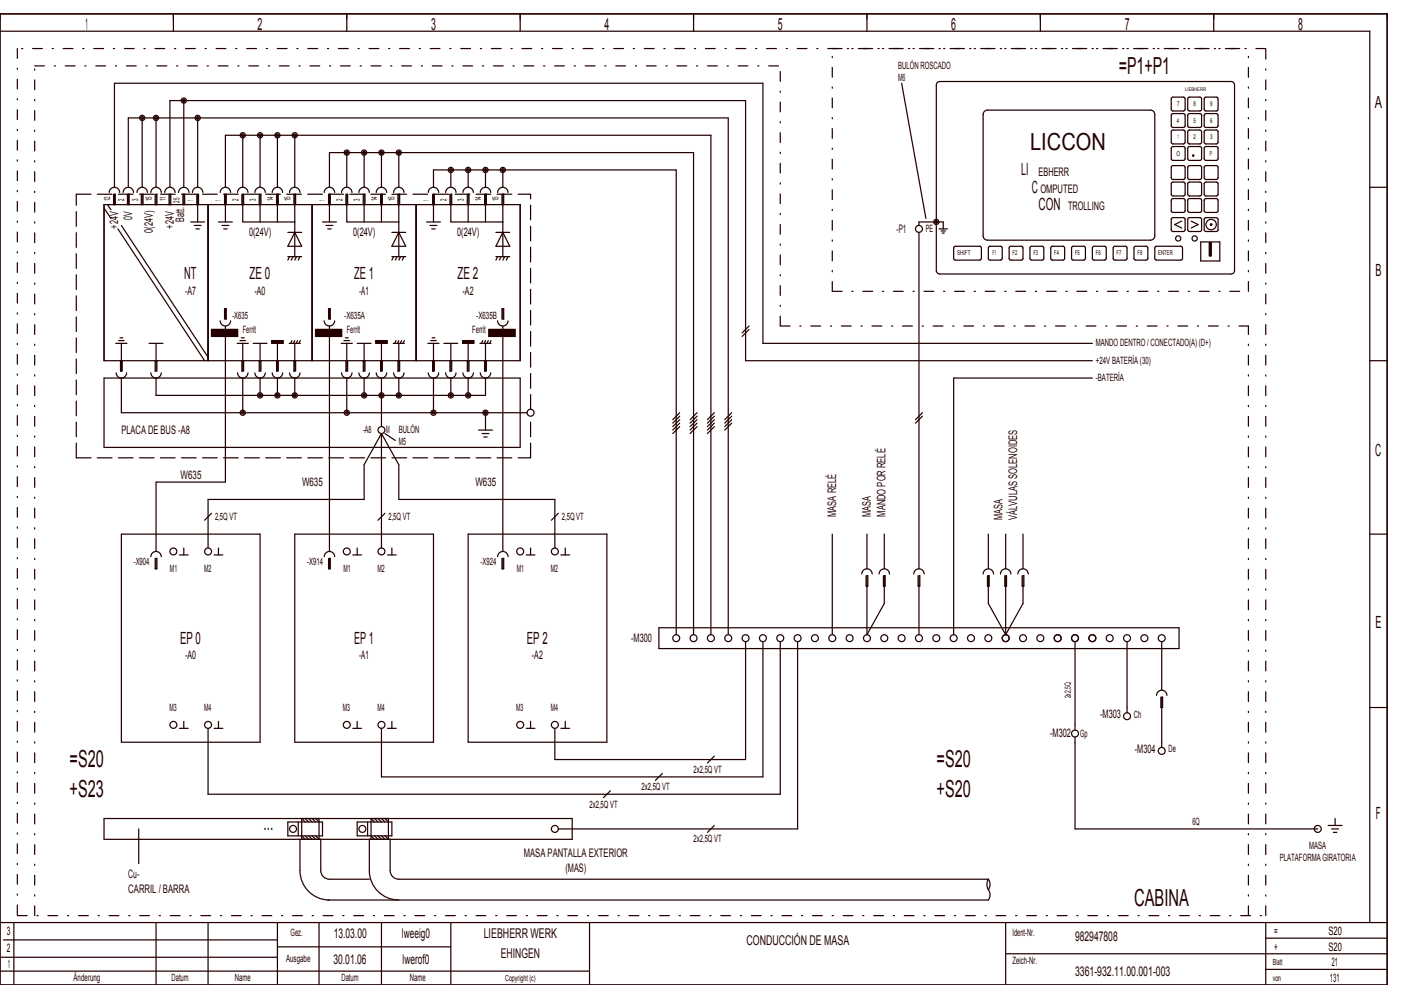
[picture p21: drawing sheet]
<svg xmlns="http://www.w3.org/2000/svg" width="404mm" height="284mm" viewBox="0 0 404 284" stroke-linecap="round" stroke-linejoin="round" font-family="sans-serif">
<defs><g id="words">
<g font-size="6.8" fill="#240000">
<text x="322.6" y="21.2">=P1+P1</text>
<text x="297" y="43.2">LICCON</text>
<text x="20.1" y="221.2">=S20</text>
<text x="270.1" y="221.2">=S20</text>
<text x="20.1" y="229.7">+S23</text>
<text x="270.1" y="229.7">+S20</text>
<text x="76" y="239.2">...</text>
<text x="327" y="261.2">CABINA</text>
</g>
<g font-size="4.8" fill="#240000">
<text x="24.6" y="8.6">1</text>
<text x="74.3" y="8.6">2</text>
<text x="124.3" y="8.6">3</text>
<text x="174.3" y="8.6">4</text>
<text x="224.3" y="8.6">5</text>
<text x="274.3" y="8.6">6</text>
<text x="324.3" y="8.6">7</text>
<text x="374.3" y="8.6">8</text>
<text x="396.5" y="31.1">A</text>
<text x="294.5" y="50.6">LI</text>
<text x="297.5" y="55.6">C</text>
<text x="299.5" y="60.6">CON</text>
<text x="53.2" y="80.6">NT</text>
<text x="71.9" y="80.6">ZE 0</text>
<text x="102.2" y="80.6">ZE 1</text>
<text x="131.9" y="80.6">ZE 2</text>
<text x="396.7" y="79.6">B</text>
<text x="396.6" y="131.6">C</text>
<text x="51.9" y="185.6">EP 0</text>
<text x="102.2" y="185.6">EP 1</text>
<text x="151.9" y="185.6">EP 2</text>
<text x="396.7" y="181.1">E</text>
<text x="396.8" y="236.1">F</text>
</g>
<g font-size="3.9" fill="#240000">
<text x="96.2" y="270.3">13.03.00</text>
<text x="115.9" y="270.3">lweeig0</text>
<text x="139.5" y="270.3">LIEBHERR WERK</text>
<text x="215.3" y="272.3">CONDUCCIÓN DE MASA</text>
<text x="310" y="271.3">982947808</text>
<text x="96.2" y="277.8">30.01.06</text>
<text x="116.1" y="277.8">lwerof0</text>
<text x="144.4" y="276.3">EHINGEN</text>
<text x="310" y="281.3">3361­932.11.00.001­003</text>
</g>
<g font-size="3.4" fill="#240000">
<text x="299.5" y="50.6">EBHERR</text>
<text x="300" y="55.6">OMPUTED</text>
<text x="34.1" y="65.9" transform="rotate(-90 34.1 65.9)">+24V</text>
<text x="38.1" y="63.4" transform="rotate(-90 38.1 63.4)">0V</text>
<text x="50.1" y="65.9" transform="rotate(-90 50.1 65.9)">+24V</text>
<text x="53.1" y="63.9" transform="rotate(-90 53.1 63.9)">Batt.</text>
<text x="308" y="60.6">TROLLING</text>
<text x="44.1" y="67.1" transform="rotate(-90 44.1 67.1)">0(24V)</text>
<text x="71.8" y="68.1">0(24V)</text>
<text x="101.8" y="68.1">0(24V)</text>
<text x="131.8" y="68.1">0(24V)</text>
<text x="258.5" y="67.1">­P1</text>
<text x="53.4" y="85.1">­A7</text>
<text x="73.4" y="85.1">­A0</text>
<text x="103.5" y="85.1">­A1</text>
<text x="133.4" y="85.1">­A2</text>
<text x="35" y="125.1">PLACA DE BUS ­A8</text>
<text x="52.1" y="138.1">W635</text>
<text x="87.1" y="140.1">W635</text>
<text x="137.1" y="140.1">W635</text>
<text x="241.1" y="149" transform="rotate(-90 241.1 149)">MASA RELÉ</text>
<text x="251.1" y="149" transform="rotate(-90 251.1 149)">MASA</text>
<text x="255.4" y="149" transform="rotate(-90 255.4 149)">MANDO POR RELÉ</text>
<text x="289.1" y="150" transform="rotate(-90 289.1 150)">MASA</text>
<text x="293.4" y="150" transform="rotate(-90 293.4 150)">VÁLVULAS SOLENOIDES</text>
<text x="182" y="185.1">­M300</text>
<text x="53.4" y="190.1">­A0</text>
<text x="103.5" y="190.1">­A1</text>
<text x="153.4" y="190.1">­A2</text>
<text x="317.2" y="207.1">­M303</text>
<text x="302.8" y="212.6">­M302</text>
<text x="327.2" y="217.1">­M304</text>
<text x="151.1" y="247.1">MASA PANTALLA EXTERIOR</text>
<text x="163.1" y="251.4">(MAS)</text>
<text x="37" y="253.1">Cu-</text>
<text x="37" y="257.4">CARRIL / BARRA</text>
<text x="2" y="269.6">3</text>
<text x="367.5" y="269.6">=</text>
<text x="383.1" y="269.6">S20</text>
<text x="2" y="274.6">2</text>
<text x="367.5" y="274.1">+</text>
<text x="383.1" y="274.1">S20</text>
<text x="2.2" y="279.1">1</text>
<text x="384" y="278.6">21</text>
<text x="383.5" y="283.1">131</text>
</g>
<g font-size="2.9" fill="#240000">
<text x="259" y="19.9">BULÓN ROSCADO</text>
<text x="259" y="23.3">M6</text>
<text x="267" y="66.9">PE</text>
<text x="67" y="91.9">­X635</text>
<text x="70" y="95.9">Ferrit</text>
<text x="99.3" y="91.9">­X635A</text>
<text x="100" y="95.9">Ferrit</text>
<text x="136.2" y="95.9">Ferrit</text>
<text x="137.3" y="91.9">­X635B</text>
<text x="316" y="99.9">MANDO DENTRO / CONECTADO(A) (D+)</text>
<text x="316" y="104.9">+24V BATERÍA (30)</text>
<text x="316" y="109.9">­BATERÍA</text>
<text x="104.7" y="124.9">­A8</text>
<text x="111.4" y="124.9">M</text>
<text x="115" y="124.9">BULÓN</text>
<text x="115" y="128.3">M5</text>
<text x="62" y="149.9">2,5Q VT</text>
<text x="112" y="149.9">2,5Q VT</text>
<text x="162" y="149.9">2,5Q VT</text>
<text x="38.6" y="162.9">­X904</text>
<text x="49" y="164.9">M1</text>
<text x="58.9" y="164.9">M2</text>
<text x="88.6" y="162.9">­X914</text>
<text x="99" y="164.9">M1</text>
<text x="108.9" y="164.9">M2</text>
<text x="138.6" y="162.9">­X924</text>
<text x="149" y="164.9">M1</text>
<text x="158.9" y="164.9">M2</text>
<text x="48.9" y="204.9">M3</text>
<text x="58.9" y="204.9">M4</text>
<text x="98.9" y="204.9">M3</text>
<text x="108.9" y="204.9">M4</text>
<text x="148.9" y="204.9">M3</text>
<text x="158.9" y="204.9">M4</text>
<text x="327" y="206.9">Ch</text>
<text x="311.5" y="212.4">Gp</text>
<text x="337" y="216.9">De</text>
<text x="185" y="227.9">2x2,5Q VT</text>
<text x="200" y="222.9">2x2,5Q VT</text>
<text x="170" y="232.9">2x2,5Q VT</text>
<text x="343.9" y="237.9">6Q</text>
<text x="200" y="242.9">2x2,5Q VT</text>
<text x="377.5" y="244.9">MASA</text>
<text x="369.1" y="248.3">PLATAFORMA GIRATORIA</text>
<text x="83.8" y="269.9">Gez.</text>
<text x="292" y="269.9">Ident­Nr.</text>
<text x="82.5" y="277.4">Ausgabe</text>
<text x="292" y="277.9">Zeich­Nr.</text>
<text x="21.2" y="282.9">Änderung</text>
<text x="49.5" y="282.9">Datum</text>
<text x="67.7" y="282.9">Name</text>
<text x="98.5" y="282.9">Datum</text>
<text x="118.2" y="282.9">Name</text>
</g>
<g font-size="2.4" fill="#240000">
<text x="31.8" y="58" transform="rotate(-90 31.8 58)">12</text>
<text x="35.8" y="58" transform="rotate(-90 35.8 58)">2</text>
<text x="39.8" y="58" transform="rotate(-90 39.8 58)">3</text>
<text x="43.8" y="58" transform="rotate(-90 43.8 58)">15</text>
<text x="47.8" y="58" transform="rotate(-90 47.8 58)">11</text>
<text x="51.8" y="58.5" transform="rotate(-90 51.8 58.5)">25</text>
<text x="55.8" y="58" transform="rotate(-90 55.8 58)">1</text>
<text x="63.8" y="58" transform="rotate(-90 63.8 58)">1</text>
<text x="68.8" y="58" transform="rotate(-90 68.8 58)">2</text>
<text x="73.8" y="58" transform="rotate(-90 73.8 58)">3</text>
<text x="78.8" y="58" transform="rotate(-90 78.8 58)">14</text>
<text x="83.8" y="58" transform="rotate(-90 83.8 58)">15</text>
<text x="93.8" y="58" transform="rotate(-90 93.8 58)">1</text>
<text x="98.8" y="58" transform="rotate(-90 98.8 58)">2</text>
<text x="103.8" y="58" transform="rotate(-90 103.8 58)">3</text>
<text x="108.8" y="58" transform="rotate(-90 108.8 58)">14</text>
<text x="113.8" y="58" transform="rotate(-90 113.8 58)">15</text>
<text x="123.8" y="58" transform="rotate(-90 123.8 58)">1</text>
<text x="128.8" y="58" transform="rotate(-90 128.8 58)">2</text>
<text x="133.8" y="58" transform="rotate(-90 133.8 58)">3</text>
<text x="138.8" y="58" transform="rotate(-90 138.8 58)">14</text>
<text x="143.8" y="58" transform="rotate(-90 143.8 58)">15</text>
<text x="308.8" y="201.4" transform="rotate(-90 308.8 201.4)">2x2,5Q</text>
<text x="367" y="278.3">Blatt</text>
<text x="145.7" y="282.8">Copyright (c)</text>
<text x="367" y="282.8">von</text>
</g>
<g font-size="1.9" fill="#240000">
<text x="339.4" y="35.4">4</text>
<text x="339.4" y="30.7">7</text>
<text x="344.2" y="35.4">5</text>
<text x="344.2" y="30.7">8</text>
<text x="348.9" y="35.4">6</text>
<text x="348.9" y="30.7">9</text>
<text x="339.6" y="40.2">1</text>
<text x="344.2" y="40.2">2</text>
<text x="348.9" y="40.2">3</text>
<text x="339.3" y="44.9">O</text>
<text x="348.9" y="44.9">P</text>
<text x="276" y="73.7">SHIFT</text>
<text x="286.2" y="73.7">F1</text>
<text x="292" y="73.7">F2</text>
<text x="298" y="73.7">F3</text>
<text x="304" y="73.7">F4</text>
<text x="310" y="73.7">F5</text>
<text x="316" y="73.7">F6</text>
<text x="322" y="73.7">F7</text>
<text x="328" y="73.7">F8</text>
<text x="334" y="73.7">ENTER</text>
</g>
<text font-size="1.5" fill="#240000" x="341.8" y="26.2">LIEBHERR</text>
</g></defs>
<g fill="none" stroke="#240000" stroke-width=".35">
<path d="M0 4h400v280h-400zM0 9h395v257M50 4v5M100 4v5M150 4v5M200 4v5M250 4v5M300 4v5M350 4v5M41 34v20M45 34v20M53 29v25"/>
<path d="M57 34v20M70 39v15M75 39v15M80 39v15M85 39v15M260 24l7 39M270.3 23.8l.7-.3h84a1 1 0 0 1 1 1v53.5a1 1 0 0 1-1 1h-84a1 1 0 0 1-1-1v-53.5zM331.7 31.7l-47 .1a1.25 1.25 0 0 0-1.2 1.2v35a1.25 1.25 0 0 0 1.3 1.2l46.9 .1a1.25 1.25 0 0 0 1.3-1.3v-35a1.25 1.25 0 0 0-1.3-1.2M341.2 37.5h-3l-.4 .3v3.2l.2 .4 3.2 .1 .5-.3 .1-3.2-.6-.5M341.2 32.8h-3l-.4 .2v3.3l.2 .4 3.2 .1 .5-.3 .1-3.2-.6-.5M341.2 28h-3l-.4 .3v3.2l.2 .4 3.2 .1 .5-.3 .1-3.2-.6-.5M346 36.7l.5-.4-.1-3.3-.4-.2h-3.3l-.2 .5 .1 3.2 .4 .2 3 .1"/>
<path d="M346 32l.5-.5-.1-3.3-.4-.2-3.3 .1-.2 .4 .1 3.3 .4 .2h3M347.5 37.6l3.2-.1 .5 .2v3.3l-.2 .4-3.2 .1-.5-.2v-3.3zM347.5 32.8h3.2l.5 .2v3.2l-.2 .5h-3.2l-.5-.2v-3.2zM347.5 28.1l3.2-.1 .5 .2v3.3l-.2 .4-3.2 .1-.5-.2v-3.3zM30 59h120v45h-120zM31 59l1 1.5M31.5 55.5a1.5 1.5 0 0 1 1.5-1.5 1.5 1.5 0 0 1 1.5 1.5M32.7 56v3M33 59v-3h.3v3M33 54v-30h187v75h95M35.5 55.5a1.5 1.5 0 0 1 1.5-1.5 1.5 1.5 0 0 1 1.5 1.5M36.7 56v3"/>
<path d="M37 59v-3h.3v3M37 54v-20h173v149M39.5 55.5a1.5 1.5 0 0 1 1.5-1.5 1.5 1.5 0 0 1 1.5 1.5M40.7 56v3M41 59v-3h.2v3M43.5 55.5a1.5 1.5 0 0 1 1.5-1.5 1.5 1.5 0 0 1 1.5 1.5M44.8 56v3M45 59v-3h.2v3M47.5 55.5a1.5 1.5 0 0 1 1.5-1.5 1.5 1.5 0 0 1 1.5 1.5M48.8 56v3M49 59v-3h.2v3M49 54v-25h166v75h100"/>
<path d="M51.5 55.5a1.5 1.5 0 0 1 1.5-1.5 1.5 1.5 0 0 1 1.5 1.5M52.8 56v3M53 59v-3h.3v3M55.5 55.5a1.5 1.5 0 0 1 1.5-1.5 1.5 1.5 0 0 1 1.5 1.5M56.7 56v3M57.3 59v-3h-.3v8M60 59v45M63.5 55.5a1.5 1.5 0 0 1 1.5-1.5 1.5 1.5 0 0 1 1.5 1.5M64.7 56v3M65 54v-15h140v144M65.2 59v-3h-.2v8M68.5 55.5a1.5 1.5 0 0 1 1.5-1.5 1.5 1.5 0 0 1 1.5 1.5"/>
<path d="M69.7 56v3M70.3 59v-3h-.3v8h15M73.5 55.5a1.5 1.5 0 0 1 1.5-1.5 1.5 1.5 0 0 1 1.5 1.5M74.8 56v3M75.3 59v-3h-.3v8M78.5 55.5a1.5 1.5 0 0 1 1.5-1.5 1.5 1.5 0 0 1 1.5 1.5M79.8 56v3M80.2 59v-3h-.2v8M83.5 55.5a1.5 1.5 0 0 1 1.5-1.5 1.5 1.5 0 0 1 1.5 1.5M84.7 56v3M85.2 59v-3h-.2v18M90 59v45"/>
<path d="M93.5 55.5a1.5 1.5 0 0 1 1.5-1.5 1.5 1.5 0 0 1 1.5 1.5M94.8 56v3M95 54v-10h105v139M95.2 59v-3h-.2v8M98.5 55.5a1.5 1.5 0 0 1 1.5-1.5 1.5 1.5 0 0 1 1.5 1.5M99.7 56v3M100 44v10M100.2 59v-3h-.2v8h15M103.5 55.5a1.5 1.5 0 0 1 1.5-1.5 1.5 1.5 0 0 1 1.5 1.5M104.7 56v3M105 44v10M105.3 59v-3h-.3v8"/>
<path d="M108.5 55.5a1.5 1.5 0 0 1 1.5-1.5 1.5 1.5 0 0 1 1.5 1.5M109.8 56v3M110 44v10M110.3 59v-3h-.3v8M113.5 55.5a1.5 1.5 0 0 1 1.5-1.5 1.5 1.5 0 0 1 1.5 1.5M114.8 56v3M115 44v10M115.2 59v-3h-.2v18M120 59v45M123.5 55.5a1.5 1.5 0 0 1 1.5-1.5 1.5 1.5 0 0 1 1.5 1.5M124.7 56v3M125 54v-5h70v134"/>
<path d="M125.3 59v-3h-.3v8M128.5 55.5a1.5 1.5 0 0 1 1.5-1.5 1.5 1.5 0 0 1 1.5 1.5M129.8 56v3M130 49v5M130.2 59v-3h-.2v8h15M133.5 55.5a1.5 1.5 0 0 1 1.5-1.5 1.5 1.5 0 0 1 1.5 1.5M134.8 56v3M135 49v5M135.2 59v-3h-.2v8M138.5 55.5a1.5 1.5 0 0 1 1.5-1.5 1.5 1.5 0 0 1 1.5 1.5M139.7 56v3M140 49v5"/>
<path d="M140.3 59v-3h-.3v8M143.5 55.5a1.5 1.5 0 0 1 1.5-1.5 1.5 1.5 0 0 1 1.5 1.5M144.8 56v3M145 49v5M145.3 59v-3h-.3v18M341.2 42.3l.5 .4 .1 3.1M341.2 57.3h-3l-.4 .2v3.3l.2 .4 3.2 .1 .5-.3 .1-3.2-.6-.5M341.2 52.5h-3l-.4 .3v3.2l.2 .4 3.2 .1 .5-.3 .1-3.2-.6-.5M341.2 47.8h-3l-.4 .2v3.3l.2 .4 3.2 .1 .5-.3 .1-3.2-.6-.5M341.2 42.3h-3.2l-.2 .5v3l.5 .4 2.9 .1 .5-.6M344 44.8l.2 .2zM346 51.8h-3l-.4-.3-.1-3.2 .2-.5h3.3l.4 .2 .1 3.3-.5 .5"/>
<path d="M346 41.5h-3l-.4-.2-.1-3.3 .2-.4 3.3-.1 .4 .2 .1 3.3-.5 .5M346 56.5l.5-.5-.1-3.3-.4-.2-3.3 .1-.2 .4 .1 3.3 .4 .2h3M346.5 45.7l-.5 .5M346.5 45.8v-3.1l-.3-.4h-3.5l-.2 .5 .1 3.2 .4 .2 3 .1M347.5 57.3h3.2l.5 .2v3.2l-.2 .5h-3.2l-.5-.2v-3.2zM347.5 52.6l3.2-.1 .5 .2v3.3l-.2 .4-3.2 .1-.5-.2v-3.3zM347.5 47.8h3.2l.5 .2v3.2l-.2 .5-3.2 .1-.5-.3v-3.2zM351.2 45.7l-.4 .6-3.3-.1-.2-.4v-3.3l.4-.2h3.3l.2 .4 .1 3.1M395 54h5M30 60l2 3M34 66l25 38M35 65l25 38"/>
<path d="M55 64h4M56 65h2M56.5 66h1M63 64h4M64 65h2M64.5 66h1M83 67h4M83 74h4M83.5 74l-.5 1M84.5 74l-.5 1M85 67l2 4h-4zM85.5 74l-.5 1"/>
<path d="M86.5 74l-.5 1M93 64h4M94 65h2M94.5 66h1M113 67h4M113 74h4M113.5 74l-.5 1M114.5 74l-.5 1M115 67l2 4h-4zM115.5 74l-.5 1M116.5 74l-.5 1M123 64h4"/>
<path d="M124 65h2M124.5 66h1M143 67h4M143 74h4M143.5 74l-.5 1M144.5 74l-.5 1M145 67l2 4h-4zM145.5 74l-.5 1M146.5 74l-.5 1M265 67v97M270 64h-5v1M270.5 64h1.5v2"/>
<path d="M270.8 66h2.4M271.4 66.6h1.2M271.7 67.2h.6M275.5 71l-.5 .5v3l.5 .5 7.3-.1 .2-.4v-3l-.5-.5M275.5 71h7M285.2 71.1l3.3-.1 .4 .2 .1 3.3-.2 .4-3.3 .1-.4-.2-.1-3.3zM291.5 75l-.5-.5 .1-3.2 .4-.3 3.2 .1 .3 .4-.1 3.2-.4 .3h-3M297.2 71.1l3.3-.1 .4 .2 .1 3.3-.2 .4-3.3 .1-.4-.2-.1-3.3zM306.5 71h-3l-.4 .3-.1 3.2 .3 .4 3.2 .1 .4-.3 .1-3.2-.5-.5M309.2 71.1l3.3-.1 .4 .2 .1 3.3-.2 .4-3.3 .1-.4-.2-.1-3.3zM315.5 75l-.5-.5 .1-3.2 .4-.3 3.2 .1 .3 .4-.1 3.2-.4 .3h-3M321.2 71.1l3.3-.1 .4 .2 .1 3.3-.2 .4-3.3 .1-.4-.2-.1-3.3z"/>
<path d="M330.5 75l.5-.5-.1-3.3-.4-.2-3.3 .1-.2 .4 .1 3.3 .4 .2h3M333.2 71.1h7.5l.3 .4-.1 3.2-.4 .3-7.2-.1-.3-.4v-3zM340.8 63.8l-2.1 1 2.1 1M341.2 62.8h-3l-.4 .2v3.3l.2 .4 3.2 .1 .5-.3 .1-3.2-.6-.5M343.5 63.8l2 1-2 1M346 66.8h-3l-.4-.3-.1-3.2 .2-.5h3.3l.4 .2 .1 3.3-.5 .5M346 61.2l.5-.4-.1-3.3-.4-.2h-3.3l-.2 .5 .1 3.2 .4 .2 3 .1M346.3 69.8h5.4v5.5h-5.4zM347.5 62.8h3.2l.5 .2v3.2l-.2 .5-3.2 .1-.5-.3v-3.2zM348.8 70h.4v3.7h-.4zM33.4 99h3.2M34.2 98.2h1.6"/>
<path d="M34.6 97.4h.8M35 99v8h-.3v-3M43 99h4M45 99v8h-.2v-3M61 95h7.5v2h-7.5zM63.5 92.5a1.5 1.5 0 0 0 1.5 1.5 1.5 1.5 0 0 0 1.5-1.5M65 94v45h-20v20M65 89v3h.2v-3h-.5v3M68.4 99h3.2M69.2 98.2h1.6M69.6 97.4h.8M70 99v8h-.3v-3"/>
<path d="M73 99h4M75 99v8h-.2v-3M78.4 98.2h3.2v.8h-3.2zM78.4 98.3h3.2M78.4 98.4h3.2M78.4 98.5h3.2M78.4 98.6h3.2M78.4 98.7h3.2M78.4 98.8h3.2M78.4 98.9h3.2M80 99v8h-.2v-3M83.4 99h3.2"/>
<path d="M84.2 98.2l-.4 .8M85 99v8h-.3v-3M85 98.2l-.4 .8M85.8 98.2l-.4 .8M86.6 98.2l-.4 .8M91 95h7.5v2h-7.5zM93.5 92.5a1.5 1.5 0 0 0 1.5 1.5 1.5 1.5 0 0 0 1.5-1.5M95 89v3h.2v-3h-.4v3M95 94v65M98.4 99h3.2M99.2 98.2h1.6M99.6 97.4h.8"/>
<path d="M100 99v8h-.3v-3M103 99h4M105 99v8h-.3v-3M108.4 98.2h3.2v.8h-3.2zM108.4 98.3h3.2M108.4 98.4h3.2M108.4 98.5h3.2M108.4 98.6h3.2M108.4 98.7h3.2M108.4 98.8h3.2M108.4 98.9h3.2M110 99v8h-.2v-3"/>
<path d="M113.4 99h3.2M114.2 98.2l-.4 .8M115 99v8h-.2v-3M115 98.2l-.4 .8M115.8 98.2l-.4 .8M116.6 98.2l-.4 .8M123.4 99h3.2M124.2 98.2h1.6M124.6 97.4h.8M125 99v8h-.3v-3M128 99h4M130 99v8h-.2v-3"/>
<path d="M133.4 98.2h3.2v.8h-3.2zM133.4 98.3h3.2M133.4 98.4h3.2M133.4 98.5h3.2M133.4 98.6h3.2M133.4 98.7h3.2M133.4 98.8h3.2M133.4 98.9h3.2M135 99v8h-.2v-3M138.4 99h3.2M139.2 98.2l-.4 .8M140 99v8h-.3v-3"/>
<path d="M140 98.2l-.4 .8M140.8 98.2l-.4 .8M141 95h7.5v2h-7.5zM141.6 98.2l-.4 .8M143.5 92.5a1.5 1.5 0 0 0 1.5 1.5 1.5 1.5 0 0 0 1.5-1.5M145 89v3h.3v-3h-.5v3M145 94v65M216 95l-2 2M216 94l-2 2M30 109h120v20h-120zM33.5 107.5a1.5 1.5 0 0 0 1.5 1.5 1.5 1.5 0 0 0 1.5-1.5M35 109v10h117"/>
<path d="M35.3 104v3M43.5 107.5a1.5 1.5 0 0 0 1.5 1.5 1.5 1.5 0 0 0 1.5-1.5M45 109v5h95v-5M45.2 104v3M68.5 107.5a1.5 1.5 0 0 0 1.5 1.5 1.5 1.5 0 0 0 1.5-1.5M70 109v10M70.3 104v3M73.5 107.5a1.5 1.5 0 0 0 1.5 1.5 1.5 1.5 0 0 0 1.5-1.5M75 109v5M75.3 104v3M78.5 107.5a1.5 1.5 0 0 0 1.5 1.5 1.5 1.5 0 0 0 1.5-1.5M80 109v5"/>
<path d="M80.2 104v3M83.5 107.5a1.5 1.5 0 0 0 1.5 1.5 1.5 1.5 0 0 0 1.5-1.5M85 109v5M85.2 104v3M98.5 107.5a1.5 1.5 0 0 0 1.5 1.5 1.5 1.5 0 0 0 1.5-1.5M100 109v10M100.2 104v3M103.5 107.5a1.5 1.5 0 0 0 1.5 1.5 1.5 1.5 0 0 0 1.5-1.5M105 109v5M105.3 104v3M108.5 107.5a1.5 1.5 0 0 0 1.5 1.5 1.5 1.5 0 0 0 1.5-1.5M110 109v14"/>
<path d="M110.3 104v3M113.5 107.5a1.5 1.5 0 0 0 1.5 1.5 1.5 1.5 0 0 0 1.5-1.5M115 109v5M115.2 104v3M123.5 107.5a1.5 1.5 0 0 0 1.5 1.5 1.5 1.5 0 0 0 1.5-1.5M125 109v10M125.3 104v3M128.5 107.5a1.5 1.5 0 0 0 1.5 1.5 1.5 1.5 0 0 0 1.5-1.5M130 109v5M130.2 104v3M133.5 107.5a1.5 1.5 0 0 0 1.5 1.5 1.5 1.5 0 0 0 1.5-1.5M135 109v5"/>
<path d="M135.2 104v3M138.5 107.5a1.5 1.5 0 0 0 1.5 1.5 1.5 1.5 0 0 0 1.5-1.5M140 119v5M140.3 104v3M196 119l-2 2M201 119l-2 2M206 119l-2 2M211 119l-2 2M266 119l-2 2M315 109h-40v74M395 104h5M110 125l-5 9v10h-45v14"/>
<path d="M110 125v33M110 125l5 9v10h45v14M111 125l3 2M138 124h4M139 125h2M139.5 126h1M196 120l-2 2M196 122l-2 2M196 121l-2 2M196 123l-2 2M201 123l-2 2M201 121l-2 2"/>
<path d="M201 122l-2 2M201 120l-2 2M206 120l-2 2M206 122l-2 2M206 121l-2 2M206 123l-2 2M211 120l-2 2M211 122l-2 2M211 121l-2 2M266 120l-2 2M35 154h40v60h-40zM53 158v2"/>
<path d="M61 148l-2 2M63 158v2M85 154h40v60h-40zM103 158v2M111 148l-2 2M113 158v2M135 154h40v60h-40zM153 158v2M161 148l-2 2M163 158v2M240 154v29M250 154v10"/>
<path d="M255 154v10M285 154v10M290 154v10M295 154v10M395 154h5M43.5 160.5a1.5 1.5 0 0 1 1.5-1.5 1.5 1.5 0 0 1 1.5 1.5M44.8 161v3h.4v-3h-.2v3M51.7 160h2.5M61.8 160h2.5M93.5 160.5a1.5 1.5 0 0 1 1.5-1.5 1.5 1.5 0 0 1 1.5 1.5M94.8 161v3h.4v-3h-.2v3M101.8 160h2.4"/>
<path d="M111.8 160h2.5M143.5 160.5a1.5 1.5 0 0 1 1.5-1.5 1.5 1.5 0 0 1 1.5 1.5M144.8 161v3h.5v-3h-.3v3M151.8 160h2.5M161.7 160h2.6M248.5 165.5a1.5 1.5 0 0 1 1.5-1.5 1.5 1.5 0 0 1 1.5 1.5M249.8 166v3h.5v-3h-.3v17l5-9v-8h.2v3h-.5v-3M253.5 165.5a1.5 1.5 0 0 1 1.5-1.5 1.5 1.5 0 0 1 1.5 1.5M263.5 165.5a1.5 1.5 0 0 1 1.5-1.5 1.5 1.5 0 0 1 1.5 1.5M264.7 166v3h.6v-3h-.3v17M283.5 165.5a1.5 1.5 0 0 1 1.5-1.5 1.5 1.5 0 0 1 1.5 1.5M284.8 166v3h.5v-3h-.3v8l5 9"/>
<path d="M288.5 165.5a1.5 1.5 0 0 1 1.5-1.5 1.5 1.5 0 0 1 1.5 1.5M289.8 166v3h.5v-3h-.3v17M293.5 165.5a1.5 1.5 0 0 1 1.5-1.5 1.5 1.5 0 0 1 1.5 1.5M294.7 166v3h.5v-3h-.2v8l-5 9M190 181h150v6h-150zM215 185v34h-55v-9M220 185v39h-110v-14M225 185v44h-165v-19M230 185v54h-69M310 185v25.5M325 185v20.5M335 185v14"/>
<path d="M51.7 210h2.5M53 208v2M61.8 210h2.5M63 208v2M101.8 210h2.4M103 208v2M111.8 210h2.5M113 208v2M151.8 210h2.5M153 208v2M161.7 210h2.6M163 208v2"/>
<path d="M206 218l-2 2M310 212.5v26.5h70M333.5 200.5a1.5 1.5 0 0 1 1.5-1.5 1.5 1.5 0 0 1 1.5 1.5M334.7 201v3h.6v-3h-.3v14.5M395 204h5M30 236h135v6h-135zM40 239v10M83 237h10v4h-10zM86 237v4M88 237l-1-1v6M88 236l1 1M89 236l1 1"/>
<path d="M91 236l1 1M92 236v6l-1-1M103 237h10v4h-10zM106 237v4M108 237l-1-1v6M108 236l1 1M109 236l1 1M111 236l1 1M112 236v6l-1-1M176 228l-2 2M191 223l-2 2M206 238l-2 2"/>
<path d="M383 238h4M384 239h2M385 236v2M86.5 242v9a8.5 8.5 0 0 0 8.5 8.5M87 241l1 1M88 241l1 1M89 241l1 1M90 241l1 1M92.5 242v9a2.5 2.5 0 0 0 2.5 2.5h11.5M106.5 242v9a8.5 8.5 0 0 0 8.5 8.5M107 241l1 1M108 241l1 1"/>
<path d="M109 241l1 1M110 241l1 1M112.5 242v9a2.5 2.5 0 0 0 2.5 2.5h170M285 253.5l-.4 1.5 .4 1.5M285 256.5a2.5 2.5 0 0 1 0 3h-190.5M285 253.5a2.5 2.5 0 0 1 0 3M384.5 240h1M0 276h80M0 266h400M1 271h79M4 266v18M45 266v18"/>
<path d="M60 266v18M80 266v18M80 273h50M92 266v18M110 266v18M130 266v18M170 266v18M290 266v18M290 275h110M365 266v18M365 279.5h35M365 270.5h35"/>
<path d="M0 280h170"/>
<circle cx="41" cy="34" r=".75"/>
<circle cx="41" cy="34" r=".38"/>
<circle cx="45" cy="34" r=".75"/>
<circle cx="45" cy="34" r=".38"/>
<circle cx="53" cy="29" r=".75"/>
<circle cx="53" cy="29" r=".38"/>
<circle cx="57" cy="34" r=".75"/>
<circle cx="57" cy="34" r=".38"/>
<circle cx="70" cy="39" r=".75"/>
<circle cx="70" cy="39" r=".38"/>
<circle cx="75" cy="39" r=".75"/>
<circle cx="75" cy="39" r=".38"/>
<circle cx="80" cy="39" r=".75"/>
<circle cx="80" cy="39" r=".38"/>
<circle cx="85" cy="39" r=".75"/>
<circle cx="85" cy="39" r=".38"/>
<circle cx="100" cy="44" r=".75"/>
<circle cx="100" cy="44" r=".38"/>
<circle cx="105" cy="44" r=".75"/>
<circle cx="105" cy="44" r=".38"/>
<circle cx="110" cy="44" r=".75"/>
<circle cx="110" cy="44" r=".38"/>
<circle cx="115" cy="44" r=".75"/>
<circle cx="115" cy="44" r=".38"/>
<circle cx="130" cy="49" r=".75"/>
<circle cx="130" cy="49" r=".38"/>
<circle cx="135" cy="49" r=".75"/>
<circle cx="135" cy="49" r=".38"/>
<circle cx="140" cy="49" r=".75"/>
<circle cx="140" cy="49" r=".38"/>
<circle cx="145" cy="49" r=".75"/>
<circle cx="145" cy="49" r=".38"/>
<circle cx="265" cy="66" r="1"/>
<circle cx="270" cy="64" r=".75"/>
<circle cx="270" cy="64" r=".38"/>
<circle cx="339.7" cy="68.7" r=".75"/>
<circle cx="344.5" cy="68.7" r=".75"/>
<circle cx="349.2" cy="64.7" r="1.5"/>
<circle cx="349.2" cy="64.8" r=".11"/>
<circle cx="349.3" cy="64.8" r=".23"/>
<circle cx="70" cy="119" r=".75"/>
<circle cx="70" cy="119" r=".38"/>
<circle cx="75" cy="114" r=".75"/>
<circle cx="75" cy="114" r=".38"/>
<circle cx="80" cy="114" r=".75"/>
<circle cx="80" cy="114" r=".38"/>
<circle cx="85" cy="114" r=".75"/>
<circle cx="85" cy="114" r=".38"/>
<circle cx="100" cy="119" r=".75"/>
<circle cx="100" cy="119" r=".38"/>
<circle cx="105" cy="114" r=".75"/>
<circle cx="105" cy="114" r=".38"/>
<circle cx="110" cy="114" r=".75"/>
<circle cx="110" cy="114" r=".38"/>
<circle cx="115" cy="114" r=".75"/>
<circle cx="115" cy="114" r=".38"/>
<circle cx="125" cy="119" r=".75"/>
<circle cx="125" cy="119" r=".38"/>
<circle cx="130" cy="114" r=".75"/>
<circle cx="130" cy="114" r=".38"/>
<circle cx="135" cy="114" r=".75"/>
<circle cx="135" cy="114" r=".38"/>
<circle cx="140" cy="119" r=".75"/>
<circle cx="140" cy="119" r=".38"/>
<circle cx="153" cy="119" r="1"/>
<circle cx="110" cy="124" r="1"/>
<circle cx="50" cy="159" r="1"/>
<circle cx="60" cy="159" r="1"/>
<circle cx="100" cy="159" r="1"/>
<circle cx="110" cy="159" r="1"/>
<circle cx="150" cy="159" r="1"/>
<circle cx="160" cy="159" r="1"/>
<circle cx="195" cy="184" r="1"/>
<circle cx="200" cy="184" r="1"/>
<circle cx="205" cy="184" r="1"/>
<circle cx="210" cy="184" r="1"/>
<circle cx="215" cy="184" r="1"/>
<circle cx="220" cy="184" r="1"/>
<circle cx="225" cy="184" r="1"/>
<circle cx="230" cy="184" r="1"/>
<circle cx="235" cy="184" r="1"/>
<circle cx="240" cy="184" r="1"/>
<circle cx="245" cy="184" r="1"/>
<circle cx="250" cy="184" r="1"/>
<circle cx="255" cy="184" r="1"/>
<circle cx="260" cy="184" r="1"/>
<circle cx="265" cy="184" r="1"/>
<circle cx="270" cy="184" r="1"/>
<circle cx="275" cy="184" r="1"/>
<circle cx="280" cy="184" r="1"/>
<circle cx="285" cy="184" r="1"/>
<circle cx="290" cy="184" r="1"/>
<circle cx="295" cy="184" r="1"/>
<circle cx="300" cy="184" r="1"/>
<circle cx="305" cy="184" r="1"/>
<circle cx="310" cy="184" r="1"/>
<circle cx="315" cy="184" r="1"/>
<circle cx="320" cy="184" r="1"/>
<circle cx="325" cy="184" r="1"/>
<circle cx="330" cy="184" r="1"/>
<circle cx="335" cy="184" r="1"/>
<circle cx="50" cy="209" r="1"/>
<circle cx="60" cy="209" r="1"/>
<circle cx="100" cy="209" r="1"/>
<circle cx="110" cy="209" r="1"/>
<circle cx="150" cy="209" r="1"/>
<circle cx="160" cy="209" r="1"/>
<circle cx="310" cy="211.5" r="1"/>
<circle cx="325" cy="206.5" r="1"/>
<circle cx="335" cy="216.5" r="1"/>
<circle cx="84.5" cy="239" r="1"/>
<circle cx="104.5" cy="239" r="1"/>
<circle cx="160" cy="239" r="1"/>
<circle cx="380" cy="239" r="1"/>
</g>
<g fill="#240000" stroke="#240000" stroke-width=".35">
<path d="M348.8 70h.4v3.7h-.4z"/>
<path d="M61 95h7.5v2h-7.5z"/>
<path d="M91 95h7.5v2h-7.5z"/>
<path d="M141 95h7.5v2h-7.5z"/>
<path d="M344 44.8l.2 .2z"/>
</g>
<path d="M22 56h131M153 118v-62M22 132v-76M22 132h131M153 132v-12M90 236l1 1M110 236l1 1" fill="none" stroke="#240000" stroke-width=".35" stroke-dasharray="4.2 1.8"/>
<g fill="none" stroke="#240000" stroke-width=".35" stroke-dasharray="2.8 2.8 .4 2.8">
<path d="M5 14v250M10 19h215M240 14h120M365 14h-360M225 94v-75M225 94h135M240 84v-70M240 84h120M360 84v-70M5 264h360M10 264v-245M360 264v-170"/>
<path d="M365 264v-250"/>
</g>
<use href="#words"/>
</svg>
